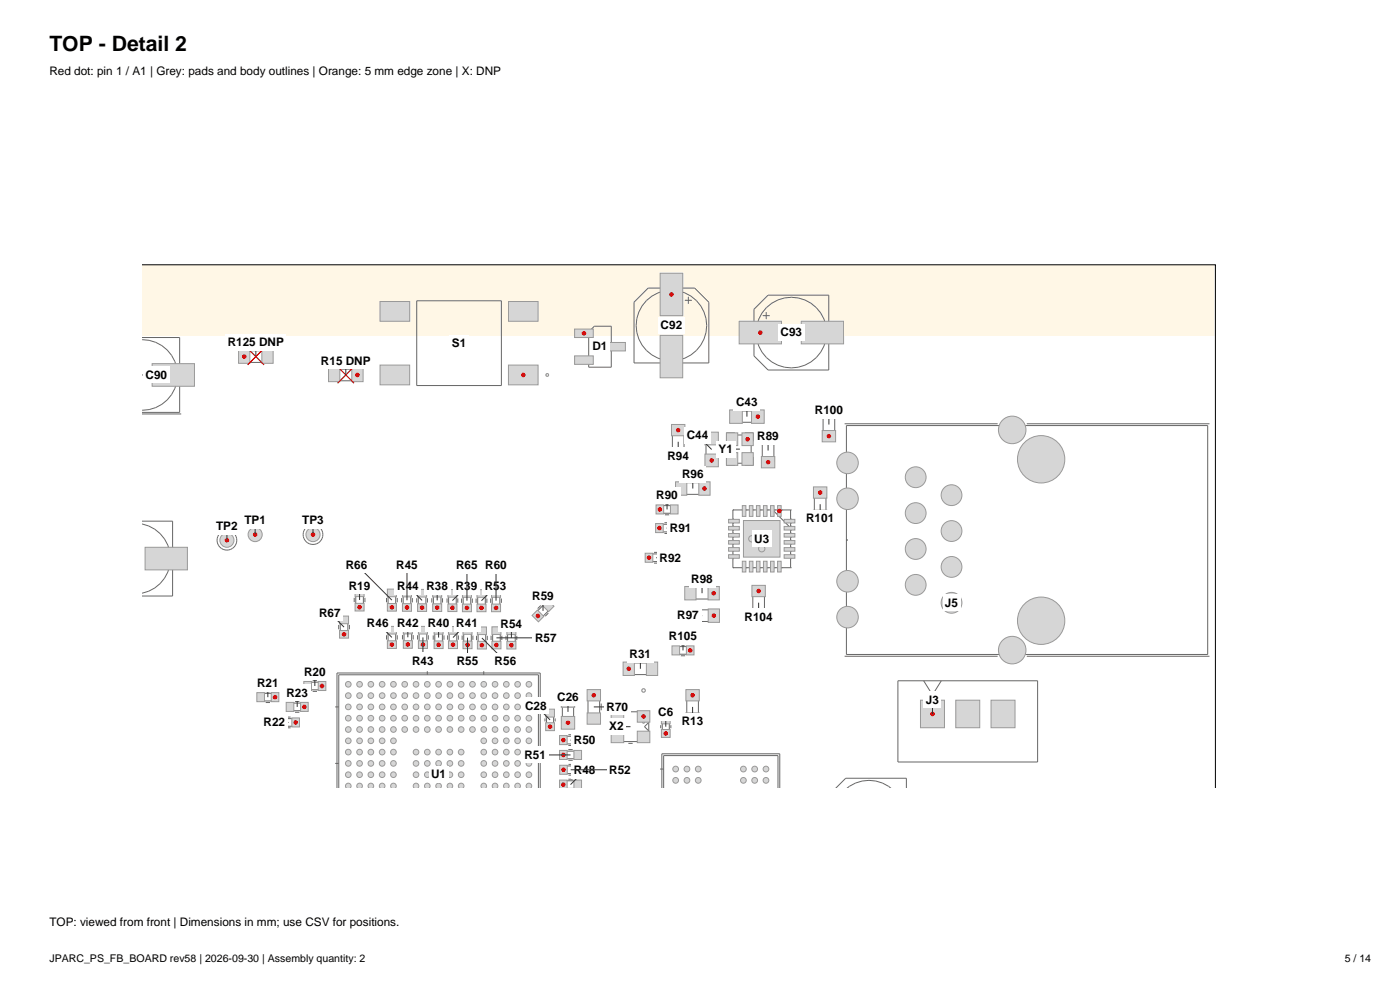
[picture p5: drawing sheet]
<svg xmlns="http://www.w3.org/2000/svg" width="420mm" height="297mm" viewBox="0 0 420 297" stroke-linecap="round" stroke-linejoin="round" font-family="sans-serif">
<defs><g id="words">
<text font-size="6.3" x="14.8" y="15.2">TOP - Detail 2</text>
<g font-size="3.5">
<text x="14.8" y="22.6">Red dot: pin 1 / A1 | Grey: pads and body outlines | Orange: 5 mm edge zone | X: DNP</text>
<text x="198.2" y="98.7">C92</text>
<text x="234.2" y="100.8">C93</text>
<text x="68.3" y="103.8">R125 DNP</text>
<text x="135.6" y="104">S1</text>
<text x="177.7" y="105">D1</text>
<text x="43.7" y="113.5">C90</text>
<text x="96.3" y="109.3">R15 DNP</text>
<text x="220.8" y="121.8">C43</text>
<text x="244.5" y="124.1">R100</text>
<text x="206" y="131.6">C44</text>
<text x="227.2" y="131.9">R89</text>
<text x="200.2" y="137.8">R94</text>
<text x="215.6" y="135.7">Y1</text>
<text x="204.6" y="143.3">R96</text>
<text x="196.9" y="149.6">R90</text>
<text x="64.8" y="158.8">TP2</text>
<text x="73.3" y="157.1">TP1</text>
<text x="90.7" y="157.1">TP3</text>
<text x="201" y="159.4">R91</text>
<text x="241.8" y="156.5">R101</text>
<text x="226.3" y="162.6">U3</text>
<text x="103.7" y="170.4">R66</text>
<text x="118.9" y="170.4">R45</text>
<text x="136.9" y="170.6">R65</text>
<text x="145.6" y="170.6">R60</text>
<text x="197.9" y="168.3">R92</text>
<text x="104.6" y="176.7">R19</text>
<text x="119.2" y="176.8">R44</text>
<text x="127.9" y="176.8">R38</text>
<text x="136.7" y="176.9">R39</text>
<text x="145.4" y="176.9">R53</text>
<text x="159.7" y="180">R59</text>
<text x="207.4" y="174.7">R98</text>
<text x="95.7" y="184.8">R67</text>
<text x="203.2" y="185.6">R97</text>
<text x="223.4" y="186">R104</text>
<text x="283.5" y="181.8">J5</text>
<text x="110.1" y="187.9">R46</text>
<text x="119.1" y="187.9">R42</text>
<text x="128.3" y="188">R40</text>
<text x="136.9" y="188">R41</text>
<text x="150.2" y="188.1">R54</text>
<text x="200.7" y="191.8">R105</text>
<text x="160.5" y="192.3">R57</text>
<text x="188.9" y="197.3">R31</text>
<text x="91.2" y="202.5">R20</text>
<text x="123.6" y="199.2">R43</text>
<text x="137" y="199.3">R55</text>
<text x="148.4" y="199.4">R56</text>
<text x="77.1" y="205.8">R21</text>
<text x="85.9" y="208.8">R23</text>
<text x="157.6" y="212.6">C28</text>
<text x="167.2" y="210.2">C26</text>
<text x="182" y="213">R70</text>
<text x="197.5" y="214.7">C6</text>
<text x="277.8" y="210.9">J3</text>
<text x="79.1" y="217.6">R22</text>
<text x="182.8" y="218.9">X2</text>
<text x="204.5" y="217.2">R13</text>
<text x="157.3" y="227.4">R51</text>
<text x="172.2" y="222.9">R50</text>
<text x="129.3" y="233.3">U1</text>
<text x="172.2" y="232">R48</text>
<text x="182.8" y="231.8">R52</text>
<text x="14.8" y="277.6">TOP: viewed from front | Dimensions in mm; use CSV for positions.</text>
</g>
<g font-size="3.2">
<text x="14.8" y="288.2">JPARC_PS_FB_BOARD rev58 | 2026-09-30 | Assembly quantity: 2</text>
<text x="403.4" y="288.2">5 / 14</text>
</g>
</g></defs>
<path d="M42.6 79.4h322v21.1h-322z" fill-rule="evenodd" fill="#fff7e6"/>
<path d="M42.6 79.4h322v156.6" fill="none" stroke="#000" stroke-width=".3"/>
<path d="M198.2 217.3v.9M198.7 215.7h2.1v4.2h-2.1zM201.3 217.3v.9" fill="none" stroke="#666" stroke-width=".3"/>
<g fill="#d6d6d6" stroke="#999" stroke-width=".3">
<path d="M198.4 218.6h2.6v2.4h-2.6z" fill-rule="evenodd"/>
<path d="M198.4 214.6h2.6v2.3h-2.6z" fill-rule="evenodd"/>
</g>
<circle cx="199.7" cy="219.8" r=".68" fill="#d90000"/>
<path d="M168.7 210h3.4v6.7h-3.4z" fill="none" stroke="#666" stroke-width=".3"/>
<g fill="#d6d6d6" stroke="#999" stroke-width=".3">
<path d="M168.4 214.7h4v3.8h-4z" fill-rule="evenodd"/>
<path d="M168.4 208.2h4v3.8h-4z" fill-rule="evenodd"/>
</g>
<circle cx="170.4" cy="216.6" r=".68" fill="#d90000"/>
<path d="M163.5 215.3v.9M164 213.6h2.1v4.3h-2.1zM166.5 215.3v.9" fill="none" stroke="#666" stroke-width=".3"/>
<g fill="#d6d6d6" stroke="#999" stroke-width=".3">
<path d="M163.7 216.6h2.6v2.4h-2.6z" fill-rule="evenodd"/>
<path d="M163.7 212.5h2.6v2.4h-2.6z" fill-rule="evenodd"/>
</g>
<circle cx="165" cy="217.8" r=".68" fill="#d90000"/>
<path d="M220.7 123.2h6.8v3.4h-6.8z" fill="none" stroke="#666" stroke-width=".3"/>
<g fill="#d6d6d6" stroke="#999" stroke-width=".3">
<path d="M225.5 122.9h3.8v4h-3.8z" fill-rule="evenodd"/>
<path d="M218.9 122.9h3.8v4h-3.8z" fill-rule="evenodd"/>
</g>
<circle cx="227.4" cy="124.9" r=".68" fill="#d90000"/>
<path d="M211.8 131.3h3.4v6.8h-3.4z" fill="none" stroke="#666" stroke-width=".3"/>
<g fill="#d6d6d6" stroke="#999" stroke-width=".3">
<path d="M211.5 136.1h4v3.8h-4z" fill-rule="evenodd"/>
<path d="M211.5 129.5h4v3.8h-4z" fill-rule="evenodd"/>
</g>
<circle cx="213.5" cy="138" r=".68" fill="#d90000"/>
<path d="M42.6 101.2h11.3v22.4h-11.3M42.6 101.8a10.6 10.6 0 0 1 10.7 10.6 10.6 10.6 0 0 1-10.7 10.6M42.6 124.1h11.8" fill="none" stroke="#666" stroke-width=".3"/>
<path d="M45.6 109h12.7v6.8h-12.7z" fill-rule="evenodd" fill="#d6d6d6" stroke="#999" stroke-width=".3"/>
<path d="M42.6 156.2h9.2v22.4h-9.2M42.6 157a10.6 10.6 0 0 1 8.5 10.4 10.6 10.6 0 0 1-8.5 10.4" fill="none" stroke="#666" stroke-width=".3"/>
<path d="M43.5 164h12.7v6.8h-12.7z" fill-rule="evenodd" fill="#d6d6d6" stroke="#999" stroke-width=".3"/>
<g fill="none" stroke="#666" stroke-width=".3">
<path d="M194.4 86.3h14l4.2 4.3v18.2h-22.4v-18.2zM205.4 90h2.2M206.5 88.9v2.2"/>
<circle cx="201.4" cy="97.6" r="10.6"/>
</g>
<g fill="#d6d6d6" stroke="#999" stroke-width=".3">
<path d="M198 81.9h6.8v12.7h-6.8z" fill-rule="evenodd"/>
<path d="M198 100.5h6.8v12.7h-6.8z" fill-rule="evenodd"/>
</g>
<circle cx="201.4" cy="88.2" r=".68" fill="#d90000"/>
<g fill="none" stroke="#666" stroke-width=".3">
<path d="M228.8 94.6h2.1M229.9 93.5v2.2M230.4 88.5h18.2v22.4h-18.2l-4.2-4.2v-14z"/>
<circle cx="237.4" cy="99.7" r="10.6"/>
</g>
<g fill="#d6d6d6" stroke="#999" stroke-width=".3">
<path d="M221.7 96.3h12.7v6.8h-12.7z" fill-rule="evenodd"/>
<path d="M240.4 96.3h12.7v6.8h-12.7z" fill-rule="evenodd"/>
</g>
<circle cx="228.1" cy="99.7" r=".68" fill="#d90000"/>
<path d="M178.3 97.8h5.1v12.2h-6.8v-10.5zM250.9 236l2.8-2.8h18.2v2.8M254.3 236a10.4 10.4 0 0 1 12.7 0" fill="none" stroke="#666" stroke-width=".3"/>
<g fill="#d6d6d6" stroke="#999" stroke-width=".3">
<path d="M172.4 98.6h5.6v2.6h-5.6z" fill-rule="evenodd"/>
<path d="M172.4 106.7h5.6v2.5h-5.6z" fill-rule="evenodd"/>
<path d="M182 102.6h5.6v2.6h-5.6z" fill-rule="evenodd"/>
</g>
<circle cx="175.2" cy="99.9" r=".68" fill="#d90000"/>
<path d="M269.4 204h41.9v24.4h-41.9zM277.1 204l2.6 4.3 2.7-4.3" fill="none" stroke="#666" stroke-width=".3"/>
<g fill="#d6d6d6" stroke="#999" stroke-width=".3">
<path d="M276.1 209.8h7.2v8.3h-7.2z" fill-rule="evenodd"/>
<path d="M286.7 209.8h7.2v8.3h-7.2z" fill-rule="evenodd"/>
<path d="M297.3 209.8h7.2v8.3h-7.2z" fill-rule="evenodd"/>
</g>
<circle cx="279.7" cy="214" r=".68" fill="#d90000"/>
<path d="M253.4 127h45.9M253.9 127.5h108.4v68.6h-108.4zM308 127h54.8M253.9 161.8h.1M253.4 196.7h45.9M308 196.7h54.8" fill="none" stroke="#666" stroke-width=".3"/>
<g fill="#d6d6d6" stroke="#999" stroke-width=".3">
<circle cx="312.3" cy="186" r="7.1"/>
<circle cx="312.3" cy="137.6" r="7.1"/>
<circle cx="285.5" cy="180.7" r="3.1"/>
<circle cx="274.7" cy="175.3" r="3.1"/>
<circle cx="285.5" cy="169.9" r="3.1"/>
<circle cx="274.7" cy="164.5" r="3.1"/>
<circle cx="285.5" cy="159.2" r="3.1"/>
<circle cx="274.7" cy="153.8" r="3.1"/>
<circle cx="285.5" cy="148.4" r="3.1"/>
<circle cx="274.7" cy="143" r="3.1"/>
<circle cx="254.3" cy="185" r="3.2"/>
<circle cx="254.3" cy="174.2" r="3.2"/>
<circle cx="254.3" cy="149.5" r="3.2"/>
<circle cx="254.3" cy="138.7" r="3.2"/>
<circle cx="303.7" cy="194.8" r="4.1"/>
<circle cx="303.7" cy="128.8" r="4.1"/>
</g>
<path d="M206 208.5h3.5v6.7h-3.5z" fill="none" stroke="#666" stroke-width=".3"/>
<g fill="#d6d6d6" stroke="#999" stroke-width=".3">
<path d="M205.8 206.7h4v3.4h-4z" fill-rule="evenodd"/>
<path d="M205.8 213.7h4v3.3h-4z" fill-rule="evenodd"/>
</g>
<circle cx="207.8" cy="208.4" r=".68" fill="#d90000"/>
<path d="M100.4 110.6h6.7v3.5h-6.7z" fill="none" stroke="#666" stroke-width=".3"/>
<g fill="#d6d6d6" stroke="#999" stroke-width=".3">
<path d="M105.5 110.4h3.4v4h-3.4z" fill-rule="evenodd"/>
<path d="M98.6 110.4h3.3v4h-3.3z" fill-rule="evenodd"/>
</g>
<circle cx="107.2" cy="112.4" r=".68" fill="#d90000"/>
<path d="M101.3 109.9l4.9 4.9M106.2 109.9l-4.9 4.9" fill="none" stroke="#c00" stroke-width=".35"/>
<path d="M106.3 179.2v1.3M106.7 177.6h2.3v4.4h-2.3zM109.5 179.2v1.3" fill="none" stroke="#666" stroke-width=".3"/>
<g fill="#d6d6d6" stroke="#999" stroke-width=".3">
<path d="M106.5 180.8h2.7v2.3h-2.7z" fill-rule="evenodd"/>
<path d="M106.5 176.5h2.7v2.3h-2.7z" fill-rule="evenodd"/>
</g>
<circle cx="107.9" cy="182" r=".68" fill="#d90000"/>
<path d="M92.2 204.5h4.5v2.2h-4.5zM93.8 204h1.3M93.8 207.2h1.3" fill="none" stroke="#666" stroke-width=".3"/>
<g fill="#d6d6d6" stroke="#999" stroke-width=".3">
<path d="M95.5 204.2h2.3v2.7h-2.3z" fill-rule="evenodd"/>
<path d="M91.1 204.2h2.3v2.7h-2.3z" fill-rule="evenodd"/>
</g>
<circle cx="96.6" cy="205.6" r=".68" fill="#d90000"/>
<path d="M78.1 207.8h4.5v2.3h-4.5zM79.7 207.3h1.3M79.7 210.5h1.3" fill="none" stroke="#666" stroke-width=".3"/>
<g fill="#d6d6d6" stroke="#999" stroke-width=".3">
<path d="M81.4 207.6h2.3v2.7h-2.3z" fill-rule="evenodd"/>
<path d="M77.1 207.6h2.2v2.7h-2.2z" fill-rule="evenodd"/>
</g>
<circle cx="82.5" cy="208.9" r=".68" fill="#d90000"/>
<path d="M84.3 215.4h4.5v2.3h-4.5zM85.9 214.9h1.3M85.9 218.1h1.3" fill="none" stroke="#666" stroke-width=".3"/>
<g fill="#d6d6d6" stroke="#999" stroke-width=".3">
<path d="M87.6 215.2h2.2v2.7h-2.2z" fill-rule="evenodd"/>
<path d="M83.2 215.2h2.3v2.7h-2.3z" fill-rule="evenodd"/>
</g>
<circle cx="88.7" cy="216.5" r=".68" fill="#d90000"/>
<path d="M86.9 210.7h4.5v2.3h-4.5zM88.5 210.3h1.3M88.5 213.5h1.3" fill="none" stroke="#666" stroke-width=".3"/>
<g fill="#d6d6d6" stroke="#999" stroke-width=".3">
<path d="M90.2 210.5h2.3v2.7h-2.3z" fill-rule="evenodd"/>
<path d="M85.9 210.5h2.2v2.7h-2.2z" fill-rule="evenodd"/>
</g>
<circle cx="91.3" cy="211.9" r=".68" fill="#d90000"/>
<path d="M188.7 198.7h6.8v3.5h-6.8zM191.1 198.2h2" fill="none" stroke="#666" stroke-width=".3"/>
<g fill="#d6d6d6" stroke="#999" stroke-width=".3">
<path d="M186.9 198.4h3.4v4h-3.4z" fill-rule="evenodd"/>
<path d="M193.9 198.4h3.4v4h-3.4z" fill-rule="evenodd"/>
</g>
<circle cx="188.6" cy="200.4" r=".68" fill="#d90000"/>
<path d="M129.5 179.3v1.3M130 177.7h2.3v4.5h-2.3zM132.8 179.3v1.3" fill="none" stroke="#666" stroke-width=".3"/>
<g fill="#d6d6d6" stroke="#999" stroke-width=".3">
<path d="M129.8 181h2.7v2.2h-2.7z" fill-rule="evenodd"/>
<path d="M129.8 176.6h2.7v2.3h-2.7z" fill-rule="evenodd"/>
</g>
<circle cx="131.2" cy="182.1" r=".68" fill="#d90000"/>
<path d="M134.1 179.3v1.3M134.6 177.8h2.3v4.4h-2.3zM137.3 179.3v1.3" fill="none" stroke="#666" stroke-width=".3"/>
<g fill="#d6d6d6" stroke="#999" stroke-width=".3">
<path d="M134.4 181h2.7v2.3h-2.7z" fill-rule="evenodd"/>
<path d="M134.4 176.7h2.7v2.3h-2.7z" fill-rule="evenodd"/>
</g>
<circle cx="135.7" cy="182.1" r=".68" fill="#d90000"/>
<path d="M130 190.4v1.3M130.4 188.9h2.3v4.4h-2.3zM133.2 190.4v1.3" fill="none" stroke="#666" stroke-width=".3"/>
<g fill="#d6d6d6" stroke="#999" stroke-width=".3">
<path d="M130.2 192.1h2.7v2.3h-2.7z" fill-rule="evenodd"/>
<path d="M130.2 187.8h2.7v2.3h-2.7z" fill-rule="evenodd"/>
</g>
<circle cx="131.6" cy="193.2" r=".68" fill="#d90000"/>
<path d="M134.3 190.4v1.3M134.8 188.9h2.2v4.4h-2.2zM137.5 190.4v1.3" fill="none" stroke="#666" stroke-width=".3"/>
<g fill="#d6d6d6" stroke="#999" stroke-width=".3">
<path d="M134.5 192.1h2.8v2.3h-2.8z" fill-rule="evenodd"/>
<path d="M134.5 187.8h2.8v2.3h-2.8z" fill-rule="evenodd"/>
</g>
<circle cx="135.9" cy="193.2" r=".68" fill="#d90000"/>
<path d="M120.7 190.3v1.3M121.2 188.8h2.3v4.4h-2.3zM124 190.3v1.3" fill="none" stroke="#666" stroke-width=".3"/>
<g fill="#d6d6d6" stroke="#999" stroke-width=".3">
<path d="M121 192h2.7v2.3h-2.7z" fill-rule="evenodd"/>
<path d="M121 187.7h2.7v2.3h-2.7z" fill-rule="evenodd"/>
</g>
<circle cx="122.3" cy="193.1" r=".68" fill="#d90000"/>
<path d="M125.3 190.4v1.3M125.7 188.8h2.3v4.5h-2.3zM128.5 190.4v1.3" fill="none" stroke="#666" stroke-width=".3"/>
<g fill="#d6d6d6" stroke="#999" stroke-width=".3">
<path d="M125.5 192h2.7v2.3h-2.7z" fill-rule="evenodd"/>
<path d="M125.5 187.7h2.7v2.3h-2.7z" fill-rule="evenodd"/>
</g>
<circle cx="126.9" cy="193.2" r=".68" fill="#d90000"/>
<path d="M125 179.3v1.3M125.5 177.7h2.3v4.5h-2.3zM128.2 179.3v1.3" fill="none" stroke="#666" stroke-width=".3"/>
<g fill="#d6d6d6" stroke="#999" stroke-width=".3">
<path d="M125.3 181h2.7v2.2h-2.7z" fill-rule="evenodd"/>
<path d="M125.3 176.6h2.7v2.3h-2.7z" fill-rule="evenodd"/>
</g>
<circle cx="126.6" cy="182.1" r=".68" fill="#d90000"/>
<path d="M120.5 179.2v1.3M121 177.7h2.2v4.4h-2.2zM123.7 179.2v1.3" fill="none" stroke="#666" stroke-width=".3"/>
<g fill="#d6d6d6" stroke="#999" stroke-width=".3">
<path d="M120.7 180.9h2.7v2.3h-2.7z" fill-rule="evenodd"/>
<path d="M120.7 176.6h2.7v2.3h-2.7z" fill-rule="evenodd"/>
</g>
<circle cx="122.1" cy="182.1" r=".68" fill="#d90000"/>
<path d="M116 190.4v1.3M116.4 188.8h2.3v4.5h-2.3zM119.2 190.4v1.3" fill="none" stroke="#666" stroke-width=".3"/>
<g fill="#d6d6d6" stroke="#999" stroke-width=".3">
<path d="M116.2 192h2.7v2.3h-2.7z" fill-rule="evenodd"/>
<path d="M116.2 187.7h2.7v2.3h-2.7z" fill-rule="evenodd"/>
</g>
<circle cx="117.6" cy="193.2" r=".68" fill="#d90000"/>
<path d="M168.9 236v-2h4.5v2M170.5 233.5h1.3" fill="none" stroke="#666" stroke-width=".3"/>
<g fill="#d6d6d6" stroke="#999" stroke-width=".3">
<path d="M167.9 233.8h2.2v2.2h-2.2z" fill-rule="evenodd"/>
<path d="M172.2 233.8h2.3v2.2h-2.3z" fill-rule="evenodd"/>
</g>
<circle cx="169" cy="235.1" r=".68" fill="#d90000"/>
<path d="M168.9 220.7h4.5v2.3h-4.5zM170.5 220.2h1.3M170.5 223.4h1.3" fill="none" stroke="#666" stroke-width=".3"/>
<g fill="#d6d6d6" stroke="#999" stroke-width=".3">
<path d="M167.9 220.5h2.2v2.7h-2.2z" fill-rule="evenodd"/>
<path d="M172.2 220.5h2.3v2.7h-2.3z" fill-rule="evenodd"/>
</g>
<circle cx="169" cy="221.8" r=".68" fill="#d90000"/>
<path d="M168.9 225.1h4.5v2.3h-4.5zM170.5 224.6h1.3M170.5 227.9h1.3" fill="none" stroke="#666" stroke-width=".3"/>
<g fill="#d6d6d6" stroke="#999" stroke-width=".3">
<path d="M167.9 224.9h2.2v2.7h-2.2z" fill-rule="evenodd"/>
<path d="M172.2 224.9h2.3v2.7h-2.3z" fill-rule="evenodd"/>
</g>
<circle cx="169" cy="226.3" r=".68" fill="#d90000"/>
<path d="M169 229.6h4.4v2.2h-4.4zM170.6 229.1h1.3M170.6 232.3h1.3" fill="none" stroke="#666" stroke-width=".3"/>
<g fill="#d6d6d6" stroke="#999" stroke-width=".3">
<path d="M167.9 229.3h2.3v2.8h-2.3z" fill-rule="evenodd"/>
<path d="M172.2 229.3h2.3v2.8h-2.3z" fill-rule="evenodd"/>
</g>
<circle cx="169" cy="230.7" r=".68" fill="#d90000"/>
<path d="M142.8 179.4v1.3M143.3 177.8h2.3v4.4h-2.3zM146.1 179.4v1.3" fill="none" stroke="#666" stroke-width=".3"/>
<g fill="#d6d6d6" stroke="#999" stroke-width=".3">
<path d="M143.1 181h2.7v2.3h-2.7z" fill-rule="evenodd"/>
<path d="M143.1 176.7h2.7v2.3h-2.7z" fill-rule="evenodd"/>
</g>
<circle cx="144.4" cy="182.2" r=".68" fill="#d90000"/>
<path d="M151.8 190.5v1.4M152.3 189h2.3v4.4h-2.3zM155 190.5v1.4" fill="none" stroke="#666" stroke-width=".3"/>
<g fill="#d6d6d6" stroke="#999" stroke-width=".3">
<path d="M152.1 192.2h2.7v2.3h-2.7z" fill-rule="evenodd"/>
<path d="M152.1 187.9h2.7v2.3h-2.7z" fill-rule="evenodd"/>
</g>
<circle cx="153.4" cy="193.4" r=".68" fill="#d90000"/>
<path d="M138.6 190.5v1.3M139.1 188.9h2.3v4.4h-2.3zM141.9 190.5v1.3" fill="none" stroke="#666" stroke-width=".3"/>
<g fill="#d6d6d6" stroke="#999" stroke-width=".3">
<path d="M138.9 192.1h2.7v2.3h-2.7z" fill-rule="evenodd"/>
<path d="M138.9 187.8h2.7v2.3h-2.7z" fill-rule="evenodd"/>
</g>
<circle cx="140.3" cy="193.3" r=".68" fill="#d90000"/>
<path d="M143 190.5v1.4M143.4 189h2.3v4.4h-2.3zM146.2 190.5v1.4" fill="none" stroke="#666" stroke-width=".3"/>
<g fill="#d6d6d6" stroke="#999" stroke-width=".3">
<path d="M143.2 192.2h2.7v2.3h-2.7z" fill-rule="evenodd"/>
<path d="M143.2 187.9h2.7v2.3h-2.7z" fill-rule="evenodd"/>
</g>
<circle cx="144.6" cy="193.4" r=".68" fill="#d90000"/>
<path d="M147.3 190.5v1.3M147.8 188.9h2.3v4.5h-2.3zM150.5 190.5v1.3" fill="none" stroke="#666" stroke-width=".3"/>
<g fill="#d6d6d6" stroke="#999" stroke-width=".3">
<path d="M147.6 192.2h2.7v2.3h-2.7z" fill-rule="evenodd"/>
<path d="M147.6 187.9h2.7v2.2h-2.7z" fill-rule="evenodd"/>
</g>
<circle cx="148.9" cy="193.3" r=".68" fill="#d90000"/>
<path d="M162.2 181.5l-.9 .9M163.7 180.7l1.6 1.6-3.2 3.2-1.6-1.7zM164.5 183.7l-.9 1" fill="none" stroke="#666" stroke-width=".3"/>
<g fill="#d6d6d6" stroke="#999" stroke-width=".3">
<path d="M159.6 184.4l1.6-1.6 1.9 1.9-1.6 1.7z" fill-rule="evenodd"/>
<path d="M162.7 181.4l1.6-1.6 1.9 1.9-1.6 1.6z" fill-rule="evenodd"/>
</g>
<circle cx="161.4" cy="184.6" r=".68" fill="#d90000"/>
<path d="M147.2 179.4v1.3M147.7 177.8h2.3v4.4h-2.3zM150.4 179.4v1.3" fill="none" stroke="#666" stroke-width=".3"/>
<g fill="#d6d6d6" stroke="#999" stroke-width=".3">
<path d="M147.5 181h2.7v2.3h-2.7z" fill-rule="evenodd"/>
<path d="M147.5 176.7h2.7v2.3h-2.7z" fill-rule="evenodd"/>
</g>
<circle cx="148.8" cy="182.2" r=".68" fill="#d90000"/>
<path d="M138.5 179.4v1.3M138.9 177.8h2.3v4.4h-2.3zM141.7 179.4v1.3" fill="none" stroke="#666" stroke-width=".3"/>
<g fill="#d6d6d6" stroke="#999" stroke-width=".3">
<path d="M138.7 181h2.7v2.3h-2.7z" fill-rule="evenodd"/>
<path d="M138.7 176.7h2.7v2.3h-2.7z" fill-rule="evenodd"/>
</g>
<circle cx="140.1" cy="182.2" r=".68" fill="#d90000"/>
<path d="M116 179.2v1.3M116.4 177.6h2.3v4.5h-2.3zM119.2 179.2v1.3" fill="none" stroke="#666" stroke-width=".3"/>
<g fill="#d6d6d6" stroke="#999" stroke-width=".3">
<path d="M116.2 180.9h2.7v2.3h-2.7z" fill-rule="evenodd"/>
<path d="M116.2 176.6h2.7v2.2h-2.7z" fill-rule="evenodd"/>
</g>
<circle cx="117.6" cy="182" r=".68" fill="#d90000"/>
<path d="M101.6 187.3v1.3M102.1 185.7h2.3v4.5h-2.3zM104.8 187.3v1.3" fill="none" stroke="#666" stroke-width=".3"/>
<g fill="#d6d6d6" stroke="#999" stroke-width=".3">
<path d="M101.9 189h2.7v2.2h-2.7z" fill-rule="evenodd"/>
<path d="M101.9 184.6h2.7v2.3h-2.7z" fill-rule="evenodd"/>
</g>
<circle cx="103.2" cy="190.1" r=".68" fill="#d90000"/>
<path d="M176.4 208.5h3.5v6.7h-3.5zM180.4 210.9v2" fill="none" stroke="#666" stroke-width=".3"/>
<g fill="#d6d6d6" stroke="#999" stroke-width=".3">
<path d="M176.1 206.7h4.1v3.4h-4.1z" fill-rule="evenodd"/>
<path d="M176.1 213.7h4.1v3.3h-4.1z" fill-rule="evenodd"/>
</g>
<circle cx="178.1" cy="208.4" r=".68" fill="#d90000"/>
<path d="M228.7 131.6h3.5v6.8h-3.5z" fill="none" stroke="#666" stroke-width=".3"/>
<g fill="#d6d6d6" stroke="#999" stroke-width=".3">
<path d="M228.4 136.8h4v3.4h-4z" fill-rule="evenodd"/>
<path d="M228.4 129.8h4v3.4h-4z" fill-rule="evenodd"/>
</g>
<circle cx="230.4" cy="138.5" r=".68" fill="#d90000"/>
<path d="M197.9 151.5h4.4v2.3h-4.4zM199.5 151.1h1.3M199.5 154.3h1.3" fill="none" stroke="#666" stroke-width=".3"/>
<g fill="#d6d6d6" stroke="#999" stroke-width=".3">
<path d="M196.8 151.3h2.3v2.7h-2.3z" fill-rule="evenodd"/>
<path d="M201.1 151.3h2.3v2.7h-2.3z" fill-rule="evenodd"/>
</g>
<circle cx="198" cy="152.7" r=".68" fill="#d90000"/>
<path d="M197.8 157.1h4.4v2.3h-4.4zM199.3 156.7h1.3M199.3 159.9h1.3" fill="none" stroke="#666" stroke-width=".3"/>
<g fill="#d6d6d6" stroke="#999" stroke-width=".3">
<path d="M196.7 156.9h2.3v2.7h-2.3z" fill-rule="evenodd"/>
<path d="M201 156.9h2.3v2.7h-2.3z" fill-rule="evenodd"/>
</g>
<circle cx="197.8" cy="158.3" r=".68" fill="#d90000"/>
<path d="M194.6 166h4.5v2.3h-4.5zM196.2 165.5h1.3M196.2 168.8h1.3" fill="none" stroke="#666" stroke-width=".3"/>
<g fill="#d6d6d6" stroke="#999" stroke-width=".3">
<path d="M193.6 165.8h2.2v2.7h-2.2z" fill-rule="evenodd"/>
<path d="M197.9 165.8h2.3v2.7h-2.3z" fill-rule="evenodd"/>
</g>
<circle cx="194.7" cy="167.2" r=".68" fill="#d90000"/>
<path d="M201.7 129h3.5v6.8h-3.5z" fill="none" stroke="#666" stroke-width=".3"/>
<g fill="#d6d6d6" stroke="#999" stroke-width=".3">
<path d="M201.4 127.2h4.1v3.4h-4.1z" fill-rule="evenodd"/>
<path d="M201.4 134.2h4.1v3.4h-4.1z" fill-rule="evenodd"/>
</g>
<circle cx="203.5" cy="128.9" r=".68" fill="#d90000"/>
<path d="M204.5 144.7h6.7v3.5h-6.7z" fill="none" stroke="#666" stroke-width=".3"/>
<g fill="#d6d6d6" stroke="#999" stroke-width=".3">
<path d="M209.6 144.4h3.4v4h-3.4z" fill-rule="evenodd"/>
<path d="M202.7 144.4h3.3v4h-3.3z" fill-rule="evenodd"/>
</g>
<circle cx="211.3" cy="146.4" r=".68" fill="#d90000"/>
<path d="M207.3 182.8h6.7v3.5h-6.7z" fill="none" stroke="#666" stroke-width=".3"/>
<g fill="#d6d6d6" stroke="#999" stroke-width=".3">
<path d="M212.5 182.5h3.3v4h-3.3z" fill-rule="evenodd"/>
<path d="M205.5 182.5h3.4v4h-3.4z" fill-rule="evenodd"/>
</g>
<circle cx="214.1" cy="184.5" r=".68" fill="#d90000"/>
<path d="M207.2 176h6.8v3.5h-6.8z" fill="none" stroke="#666" stroke-width=".3"/>
<g fill="#d6d6d6" stroke="#999" stroke-width=".3">
<path d="M212.4 175.8h3.4v4h-3.4z" fill-rule="evenodd"/>
<path d="M205.4 175.8h3.4v4h-3.4z" fill-rule="evenodd"/>
</g>
<circle cx="214.1" cy="177.8" r=".68" fill="#d90000"/>
<path d="M246.9 123.8h3.5v6.8h-3.5z" fill="none" stroke="#666" stroke-width=".3"/>
<g fill="#d6d6d6" stroke="#999" stroke-width=".3">
<path d="M246.7 129h4v3.4h-4z" fill-rule="evenodd"/>
<path d="M246.7 122h4v3.4h-4z" fill-rule="evenodd"/>
</g>
<circle cx="248.7" cy="130.7" r=".68" fill="#d90000"/>
<path d="M244.3 147.7h3.5v6.8h-3.5z" fill="none" stroke="#666" stroke-width=".3"/>
<g fill="#d6d6d6" stroke="#999" stroke-width=".3">
<path d="M244 145.9h4.1v3.4h-4.1z" fill-rule="evenodd"/>
<path d="M244 152.9h4.1v3.4h-4.1z" fill-rule="evenodd"/>
</g>
<circle cx="246" cy="147.6" r=".68" fill="#d90000"/>
<path d="M225.8 177.2h3.5v6.8h-3.5z" fill="none" stroke="#666" stroke-width=".3"/>
<g fill="#d6d6d6" stroke="#999" stroke-width=".3">
<path d="M225.6 175.4h4v3.4h-4z" fill-rule="evenodd"/>
<path d="M225.6 182.4h4v3.4h-4z" fill-rule="evenodd"/>
</g>
<circle cx="227.6" cy="177.1" r=".68" fill="#d90000"/>
<path d="M202.7 193.8h4.4v2.3h-4.4zM204.2 193.3h1.3M204.2 196.5h1.3" fill="none" stroke="#666" stroke-width=".3"/>
<g fill="#d6d6d6" stroke="#999" stroke-width=".3">
<path d="M205.9 193.6h2.3v2.7h-2.3z" fill-rule="evenodd"/>
<path d="M201.6 193.6h2.3v2.7h-2.3z" fill-rule="evenodd"/>
</g>
<circle cx="207.1" cy="194.9" r=".68" fill="#d90000"/>
<path d="M73.4 105.1h6.7v3.5h-6.7z" fill="none" stroke="#666" stroke-width=".3"/>
<g fill="#d6d6d6" stroke="#999" stroke-width=".3">
<path d="M71.6 104.9h3.4v4h-3.4z" fill-rule="evenodd"/>
<path d="M78.6 104.9h3.3v4h-3.3z" fill-rule="evenodd"/>
</g>
<circle cx="73.3" cy="106.9" r=".68" fill="#d90000"/>
<path d="M74.3 104.4l4.9 4.9M79.2 104.4l-4.9 4.9" fill="none" stroke="#c00" stroke-width=".35"/>
<path d="M125 90.2h25.4v25.4h-25.4zM163.8 112.5a.42 .42 0 0 1 .4-.5 .42 .42 0 0 1 .4 .5M163.8 112.5v.1M163.8 112.6l.4 .2 .3-.2M164.6 112.5l-.1 .1" fill="none" stroke="#666" stroke-width=".3"/>
<g fill="#d6d6d6" stroke="#999" stroke-width=".3">
<path d="M152.5 109.4h8.9v5.9h-8.9z" fill-rule="evenodd"/>
<path d="M152.5 90.4h8.9v5.9h-8.9z" fill-rule="evenodd"/>
<path d="M114 109.4h8.9v5.9h-8.9z" fill-rule="evenodd"/>
<path d="M114 90.4h8.9v5.9h-8.9z" fill-rule="evenodd"/>
</g>
<circle cx="157" cy="112.4" r=".68" fill="#d90000"/>
<circle cx="76.5" cy="160.2" r="2.12" fill="#d6d6d6" stroke="#999" stroke-width=".3"/>
<circle cx="76.5" cy="160.2" r=".68" fill="#d90000"/>
<circle cx="68.1" cy="161.9" r="2.96" fill="none" stroke="#666" stroke-width=".3"/>
<circle cx="68.1" cy="161.9" r="2.12" fill="#d6d6d6" stroke="#999" stroke-width=".3"/>
<circle cx="68.1" cy="161.9" r=".68" fill="#d90000"/>
<circle cx="93.9" cy="160.2" r="2.96" fill="none" stroke="#666" stroke-width=".3"/>
<circle cx="93.9" cy="160.2" r="2.12" fill="#d6d6d6" stroke="#999" stroke-width=".3"/>
<circle cx="93.9" cy="160.2" r=".68" fill="#d90000"/>
<path d="M100.6 211.9h1M128.2 201.2v1M145.1 201.2v1M100.6 228.8h1M101.1 236v-34.3h61v34.3M101.6 236v-33.8h59.9v33.8" fill="none" stroke="#666" stroke-width=".3"/>
<g fill="#d6d6d6" stroke="#999" stroke-width=".3">
<path d="M158.1 235a.8 .8 0 0 1 1.1-.1 .8 .8 0 0 1 .1 1.1h-1.2a.7 .7 0 0 1 0-1z" fill-rule="evenodd"/>
<path d="M154.7 235a.8 .8 0 0 1 1.1-.1 .8 .8 0 0 1 .1 1.1h-1.2a.7 .7 0 0 1 0-1z" fill-rule="evenodd"/>
<path d="M151.3 235a.8 .8 0 0 1 1.1-.1 .8 .8 0 0 1 .1 1.1h-1.2a.7 .7 0 0 1 0-1z" fill-rule="evenodd"/>
<path d="M147.9 235a.8 .8 0 0 1 1.1-.1 .8 .8 0 0 1 .1 1.1h-1.2a.7 .7 0 0 1 0-1z" fill-rule="evenodd"/>
<path d="M144.5 235a.8 .8 0 0 1 1.2-.1 .8 .8 0 0 1 0 1.1h-1.2a.7 .7 0 0 1 0-1z" fill-rule="evenodd"/>
<path d="M137.8 235a.8 .8 0 0 1 1.1-.1 .8 .8 0 0 1 0 1.1h-1.1a.7 .7 0 0 1 0-1z" fill-rule="evenodd"/>
<path d="M134.4 235a.8 .8 0 0 1 1.1-.1 .8 .8 0 0 1 .1 1.1h-1.2a.7 .7 0 0 1 0-1z" fill-rule="evenodd"/>
<path d="M131 235a.8 .8 0 0 1 1.1-.1 .8 .8 0 0 1 .1 1.1h-1.2a.7 .7 0 0 1 0-1z" fill-rule="evenodd"/>
<path d="M127.6 235a.8 .8 0 0 1 1.1-.1 .8 .8 0 0 1 .1 1.1h-1.2a.7 .7 0 0 1 0-1z" fill-rule="evenodd"/>
<path d="M124.2 235a.8 .8 0 0 1 1.1-.1 .8 .8 0 0 1 .1 1.1h-1.2a.7 .7 0 0 1 0-1z" fill-rule="evenodd"/>
<path d="M117.4 235a.8 .8 0 0 1 1.2-.1 .8 .8 0 0 1 0 1.1h-1.2a.7 .7 0 0 1 0-1z" fill-rule="evenodd"/>
<path d="M114 235a.8 .8 0 0 1 1.2-.1 .8 .8 0 0 1 0 1.1h-1.2a.7 .7 0 0 1 0-1z" fill-rule="evenodd"/>
<path d="M110.7 235a.8 .8 0 0 1 1.1-.1 .8 .8 0 0 1 .1 1.1h-1.2a.7 .7 0 0 1 0-1z" fill-rule="evenodd"/>
<path d="M107.3 235a.8 .8 0 0 1 1.1-.1 .8 .8 0 0 1 .1 1.1h-1.2a.7 .7 0 0 1 0-1z" fill-rule="evenodd"/>
<path d="M103.9 235a.8 .8 0 0 1 1.1-.1 .8 .8 0 0 1 .1 1.1h-1.2a.7 .7 0 0 1 0-1z" fill-rule="evenodd"/>
<circle cx="158.7" cy="232.2" r=".85"/>
<circle cx="155.3" cy="232.2" r=".85"/>
<circle cx="151.9" cy="232.2" r=".85"/>
<circle cx="148.5" cy="232.2" r=".85"/>
<circle cx="145.1" cy="232.2" r=".85"/>
<circle cx="138.4" cy="232.2" r=".85"/>
<circle cx="135" cy="232.2" r=".85"/>
<circle cx="131.6" cy="232.2" r=".85"/>
<circle cx="128.2" cy="232.2" r=".85"/>
<circle cx="124.8" cy="232.2" r=".85"/>
<circle cx="118" cy="232.2" r=".85"/>
<circle cx="114.6" cy="232.2" r=".85"/>
<circle cx="111.3" cy="232.2" r=".85"/>
<circle cx="107.9" cy="232.2" r=".85"/>
<circle cx="104.5" cy="232.2" r=".85"/>
<circle cx="158.7" cy="228.8" r=".85"/>
<circle cx="155.3" cy="228.8" r=".85"/>
<circle cx="151.9" cy="228.8" r=".85"/>
<circle cx="148.5" cy="228.8" r=".85"/>
<circle cx="145.1" cy="228.8" r=".85"/>
<circle cx="138.4" cy="228.8" r=".85"/>
<circle cx="135" cy="228.8" r=".85"/>
<circle cx="131.6" cy="228.8" r=".85"/>
<circle cx="128.2" cy="228.8" r=".85"/>
<circle cx="124.8" cy="228.8" r=".85"/>
<circle cx="118" cy="228.8" r=".85"/>
<circle cx="114.6" cy="228.8" r=".85"/>
<circle cx="111.3" cy="228.8" r=".85"/>
<circle cx="107.9" cy="228.8" r=".85"/>
<circle cx="104.5" cy="228.8" r=".85"/>
<circle cx="158.7" cy="225.4" r=".85"/>
<circle cx="155.3" cy="225.4" r=".85"/>
<circle cx="151.9" cy="225.4" r=".85"/>
<circle cx="148.5" cy="225.4" r=".85"/>
<circle cx="145.1" cy="225.4" r=".85"/>
<circle cx="138.4" cy="225.4" r=".85"/>
<circle cx="135" cy="225.4" r=".85"/>
<circle cx="131.6" cy="225.4" r=".85"/>
<circle cx="128.2" cy="225.4" r=".85"/>
<circle cx="124.8" cy="225.4" r=".85"/>
<circle cx="118" cy="225.4" r=".85"/>
<circle cx="114.6" cy="225.4" r=".85"/>
<circle cx="111.3" cy="225.4" r=".85"/>
<circle cx="107.9" cy="225.4" r=".85"/>
<circle cx="104.5" cy="225.4" r=".85"/>
<circle cx="158.7" cy="222" r=".85"/>
<circle cx="155.3" cy="222" r=".85"/>
<circle cx="151.9" cy="222" r=".85"/>
<circle cx="148.5" cy="222" r=".85"/>
<circle cx="145.1" cy="222" r=".85"/>
<circle cx="118" cy="222" r=".85"/>
<circle cx="114.6" cy="222" r=".85"/>
<circle cx="111.3" cy="222" r=".85"/>
<circle cx="107.9" cy="222" r=".85"/>
<circle cx="104.5" cy="222" r=".85"/>
<circle cx="158.7" cy="218.6" r=".85"/>
<circle cx="155.3" cy="218.6" r=".85"/>
<circle cx="151.9" cy="218.6" r=".85"/>
<circle cx="148.5" cy="218.6" r=".85"/>
<circle cx="145.1" cy="218.6" r=".85"/>
<circle cx="141.7" cy="218.6" r=".85"/>
<circle cx="138.4" cy="218.6" r=".85"/>
<circle cx="135" cy="218.6" r=".85"/>
<circle cx="131.6" cy="218.6" r=".85"/>
<circle cx="128.2" cy="218.6" r=".85"/>
<circle cx="124.8" cy="218.6" r=".85"/>
<circle cx="121.4" cy="218.6" r=".85"/>
<circle cx="118" cy="218.6" r=".85"/>
<circle cx="114.6" cy="218.6" r=".85"/>
<circle cx="111.3" cy="218.6" r=".85"/>
<circle cx="107.9" cy="218.6" r=".85"/>
<circle cx="104.5" cy="218.6" r=".85"/>
<circle cx="158.7" cy="215.2" r=".85"/>
<circle cx="155.3" cy="215.2" r=".85"/>
<circle cx="151.9" cy="215.2" r=".85"/>
<circle cx="148.5" cy="215.2" r=".85"/>
<circle cx="145.1" cy="215.2" r=".85"/>
<circle cx="141.7" cy="215.2" r=".85"/>
<circle cx="138.4" cy="215.2" r=".85"/>
<circle cx="135" cy="215.2" r=".85"/>
<circle cx="131.6" cy="215.2" r=".85"/>
<circle cx="128.2" cy="215.2" r=".85"/>
<circle cx="124.8" cy="215.2" r=".85"/>
<circle cx="121.4" cy="215.2" r=".85"/>
<circle cx="118" cy="215.2" r=".85"/>
<circle cx="114.6" cy="215.2" r=".85"/>
<circle cx="111.3" cy="215.2" r=".85"/>
<circle cx="107.9" cy="215.2" r=".85"/>
<circle cx="104.5" cy="215.2" r=".85"/>
<circle cx="158.7" cy="211.9" r=".85"/>
<circle cx="155.3" cy="211.9" r=".85"/>
<circle cx="151.9" cy="211.9" r=".85"/>
<circle cx="148.5" cy="211.9" r=".85"/>
<circle cx="145.1" cy="211.9" r=".85"/>
<circle cx="141.7" cy="211.9" r=".85"/>
<circle cx="138.4" cy="211.9" r=".85"/>
<circle cx="135" cy="211.9" r=".85"/>
<circle cx="131.6" cy="211.9" r=".85"/>
<circle cx="128.2" cy="211.9" r=".85"/>
<circle cx="124.8" cy="211.9" r=".85"/>
<circle cx="121.4" cy="211.9" r=".85"/>
<circle cx="118" cy="211.9" r=".85"/>
<circle cx="114.6" cy="211.9" r=".85"/>
<circle cx="111.3" cy="211.9" r=".85"/>
<circle cx="107.9" cy="211.9" r=".85"/>
<circle cx="104.5" cy="211.9" r=".85"/>
<circle cx="158.7" cy="208.5" r=".85"/>
<circle cx="155.3" cy="208.5" r=".85"/>
<circle cx="151.9" cy="208.5" r=".85"/>
<circle cx="148.5" cy="208.5" r=".85"/>
<circle cx="145.1" cy="208.5" r=".85"/>
<circle cx="141.7" cy="208.5" r=".85"/>
<circle cx="138.4" cy="208.5" r=".85"/>
<circle cx="135" cy="208.5" r=".85"/>
<circle cx="131.6" cy="208.5" r=".85"/>
<circle cx="128.2" cy="208.5" r=".85"/>
<circle cx="124.8" cy="208.5" r=".85"/>
<circle cx="121.4" cy="208.5" r=".85"/>
<circle cx="118" cy="208.5" r=".85"/>
<circle cx="114.6" cy="208.5" r=".85"/>
<circle cx="111.3" cy="208.5" r=".85"/>
<circle cx="107.9" cy="208.5" r=".85"/>
<circle cx="104.5" cy="208.5" r=".85"/>
<circle cx="158.7" cy="205.1" r=".85"/>
<circle cx="155.3" cy="205.1" r=".85"/>
<circle cx="151.9" cy="205.1" r=".85"/>
<circle cx="148.5" cy="205.1" r=".85"/>
<circle cx="145.1" cy="205.1" r=".85"/>
<circle cx="141.7" cy="205.1" r=".85"/>
<circle cx="138.4" cy="205.1" r=".85"/>
<circle cx="135" cy="205.1" r=".85"/>
<circle cx="131.6" cy="205.1" r=".85"/>
<circle cx="128.2" cy="205.1" r=".85"/>
<circle cx="124.8" cy="205.1" r=".85"/>
<circle cx="121.4" cy="205.1" r=".85"/>
<circle cx="118" cy="205.1" r=".85"/>
<circle cx="114.6" cy="205.1" r=".85"/>
<circle cx="111.3" cy="205.1" r=".85"/>
<circle cx="107.9" cy="205.1" r=".85"/>
<circle cx="104.5" cy="205.1" r=".85"/>
</g>
<path d="M198 230.5h1.1M198.6 236v-10.1h35.3v10.1M199.1 236v-9.5h34.3v9.5" fill="none" stroke="#666" stroke-width=".3"/>
<g fill="#d6d6d6" stroke="#999" stroke-width=".3">
<circle cx="229.8" cy="233.9" r=".86"/>
<circle cx="226.4" cy="233.9" r=".86"/>
<circle cx="223" cy="233.9" r=".86"/>
<circle cx="209.5" cy="233.9" r=".86"/>
<circle cx="206.1" cy="233.9" r=".86"/>
<circle cx="202.7" cy="233.9" r=".86"/>
<circle cx="229.8" cy="230.5" r=".86"/>
<circle cx="226.4" cy="230.5" r=".86"/>
<circle cx="223" cy="230.5" r=".86"/>
<circle cx="209.5" cy="230.5" r=".86"/>
<circle cx="206.1" cy="230.5" r=".86"/>
<circle cx="202.7" cy="230.5" r=".86"/>
</g>
<g fill="none" stroke="#666" stroke-width=".3">
<path d="M219.9 152.8h.1M219.9 155.5h.1M219.9 156.8h.1M219.9 157.7h.1M219.9 159h.1M219.9 159.8h.1M219.9 152.8v17.3M219.9 152.8h17.3M222.6 152.8h.1M223.9 152.8h.1M224.7 152.8h.1M226 152.8h.1"/>
<path d="M226.8 152.8h.1M228.1 152.8h.1M228.9 152.8h.1M230.2 152.8h.1M231.1 152.8h.1M231.8 152.8l5.4 5.4M232.3 152.8h.1M233.2 152.8h.1M234.5 152.8h.1M237.2 152.8h.1M237.2 155.5h.1M237.2 156.8h.1"/>
<path d="M237.2 157.7h.1M237.2 159h.1M237.2 159.8h.1M237.2 152.8v17.3M219.9 161.1h.1M219.9 161.9h.1M219.9 163.2h.1M219.9 164h.1M219.9 165.3h.1M219.9 166.1h.1M219.9 167.4h.1M219.9 170.1h.1"/>
<path d="M219.9 170.1h17.3M222.6 170.1h.1M223.9 170.1h.1M224.7 170.1h.1M226 170.1h.1M226.8 170.1h.1M228.1 170.1h.1M228.9 170.1h.1M230.2 170.1h.1M231.1 170.1h.1M232.3 170.1h.1M233.2 170.1h.1"/>
<path d="M234.5 170.1h.1M237.2 161.1h.1M237.2 161.9h.1M237.2 163.2h.1M237.2 164h.1M237.2 165.3h.1M237.2 166.1h.1M237.2 167.4h.1M237.2 170.1h.1"/>
</g>
<g fill="#d6d6d6" stroke="#999" stroke-width=".3">
<path d="M233.3 151.5h1.1v3.3h-1.1z" fill-rule="evenodd"/>
<path d="M231.2 151.5h1v3.3h-1z" fill-rule="evenodd"/>
<path d="M229 151.5h1.1v3.3h-1.1z" fill-rule="evenodd"/>
<path d="M226.9 151.5h1.1v3.3h-1.1z" fill-rule="evenodd"/>
<path d="M224.8 151.5h1.1v3.3h-1.1z" fill-rule="evenodd"/>
<path d="M222.7 151.5h1.1v3.3h-1.1z" fill-rule="evenodd"/>
<path d="M218.6 155.7h3.2v1h-3.2z" fill-rule="evenodd"/>
<path d="M218.6 157.8h3.2v1h-3.2z" fill-rule="evenodd"/>
<path d="M218.6 159.9h3.2v1.1h-3.2z" fill-rule="evenodd"/>
<path d="M218.6 162h3.2v1.1h-3.2z" fill-rule="evenodd"/>
<path d="M218.6 164.1h3.2v1.1h-3.2z" fill-rule="evenodd"/>
<path d="M218.6 166.2h3.2v1.1h-3.2z" fill-rule="evenodd"/>
<path d="M222.7 168.2h1.1v3.2h-1.1z" fill-rule="evenodd"/>
<path d="M224.8 168.2h1.1v3.2h-1.1z" fill-rule="evenodd"/>
<path d="M226.9 168.2h1.1v3.2h-1.1z" fill-rule="evenodd"/>
<path d="M229 168.2h1.1v3.2h-1.1z" fill-rule="evenodd"/>
<path d="M231.2 168.2h1v3.2h-1z" fill-rule="evenodd"/>
<path d="M233.3 168.2h1.1v3.2h-1.1z" fill-rule="evenodd"/>
<path d="M235.2 166.2h3.3v1.1h-3.3z" fill-rule="evenodd"/>
<path d="M235.2 164.1h3.3v1.1h-3.3z" fill-rule="evenodd"/>
<path d="M235.2 162h3.3v1.1h-3.3z" fill-rule="evenodd"/>
<path d="M235.2 159.9h3.3v1.1h-3.3z" fill-rule="evenodd"/>
<path d="M235.2 157.8h3.3v1h-3.3z" fill-rule="evenodd"/>
<path d="M235.2 155.7h3.3v1h-3.3z" fill-rule="evenodd"/>
<path d="M223 156h11v11h-11z" fill-rule="evenodd"/>
<circle cx="228.5" cy="158.5" r=".95"/>
<circle cx="231.5" cy="161.5" r=".95"/>
<circle cx="225.6" cy="161.5" r=".95"/>
<circle cx="228.5" cy="164.4" r=".95"/>
</g>
<circle cx="233.8" cy="153.1" r=".68" fill="#d90000"/>
<g fill="none" stroke="#666" stroke-width=".3">
<path d="M183.7 213.3h10.9v8.9h-10.9zM192.8 216.5v.1M192.8 216.6l.1 .1M192.8 216.3v.2M192.8 216.2v.1M192.9 216.7l.1 .1M192.9 216.1l-.1 .1M193 216.1h-.1M193 216.1l.4 .4M193.2 216.7l-.2 .1M193.3 216.7h-.1M193.4 216.6l-.1 .1"/>
<path d="M193.4 216.5v.1M194.6 216.5l-1.3 1.3 1.3 1.3M188.5 222.8h1.3"/>
<circle cx="193.1" cy="206.9" r=".54"/>
</g>
<g fill="#d6d6d6" stroke="#999" stroke-width=".3">
<path d="M191.2 213h3.7v3.4h-3.7z" fill-rule="evenodd"/>
<path d="M183.4 213h3.7v3.4h-3.7z" fill-rule="evenodd"/>
<path d="M183.4 219.1h3.7v3.5h-3.7z" fill-rule="evenodd"/>
<path d="M191.2 219.1h3.7v3.5h-3.7z" fill-rule="evenodd"/>
</g>
<circle cx="193.1" cy="214.7" r=".68" fill="#d90000"/>
<path d="M217.9 136.9v2.6h2.6M218.6 130.4h6.7v8.4h-6.7zM220.5 129.7h-2.6v2.6M223.4 129.7h2.6v2.6M226 136.9v2.6h-2.6" fill="none" stroke="#666" stroke-width=".3"/>
<g fill="#d6d6d6" stroke="#999" stroke-width=".3">
<path d="M222.6 129.7h3.4v3.8h-3.4z" fill-rule="evenodd"/>
<path d="M222.6 135.7h3.4v3.8h-3.4z" fill-rule="evenodd"/>
<path d="M217.9 135.7h3.4v3.8h-3.4z" fill-rule="evenodd"/>
<path d="M217.9 129.7h3.4v3.8h-3.4z" fill-rule="evenodd"/>
</g>
<circle cx="224.3" cy="131.6" r=".68" fill="#d90000"/>
<g fill="#fff">
<path d="M282.8 178.2h5.3v4.9h-5.3z" fill-rule="evenodd"/>
<path d="M128.6 229.7h5.9v4.9h-5.9z" fill-rule="evenodd"/>
<path d="M134.9 100.4h5.7v4.9h-5.7z" fill-rule="evenodd"/>
</g>
<path d="M279.7 209.7v4.3" fill="none" stroke="#333" stroke-width=".3"/>
<g fill="#fff">
<path d="M277.1 207.3h5.3v4.9h-5.3z" fill-rule="evenodd"/>
<path d="M197.5 95.1h7.9v4.9h-7.9z" fill-rule="evenodd"/>
</g>
<path d="M42.7 112.4h4.2" fill="none" stroke="#333" stroke-width=".3"/>
<g fill="#fff">
<path d="M43 109.9h7.9v4.9h-7.9z" fill-rule="evenodd"/>
<path d="M233.5 97.2h7.9v4.9h-7.9z" fill-rule="evenodd"/>
<path d="M225.6 159h5.9v5h-5.9z" fill-rule="evenodd"/>
</g>
<path d="M184.9 217.8h4.3" fill="none" stroke="#333" stroke-width=".3"/>
<g fill="#fff">
<path d="M182.1 215.3h5.7v5h-5.7z" fill-rule="evenodd"/>
<path d="M177 101.4h6v5h-6z" fill-rule="evenodd"/>
</g>
<path d="M217.7 134.6h4.3" fill="none" stroke="#333" stroke-width=".3"/>
<path d="M214.9 132.1h5.7v5h-5.7z" fill-rule="evenodd" fill="#fff"/>
<path d="M192.1 196.2v4.2" fill="none" stroke="#333" stroke-width=".3"/>
<path d="M188.2 193.7h7.9v5h-7.9z" fill-rule="evenodd" fill="#fff"/>
<path d="M207.8 142.2v4.2" fill="none" stroke="#333" stroke-width=".3"/>
<path d="M203.9 139.7h7.9v4.9h-7.9z" fill-rule="evenodd" fill="#fff"/>
<path d="M206.4 184.5h4.3" fill="none" stroke="#333" stroke-width=".3"/>
<path d="M202.5 182h7.9v5h-7.9z" fill-rule="evenodd" fill="#fff"/>
<path d="M210.6 173.5v4.3" fill="none" stroke="#333" stroke-width=".3"/>
<path d="M206.7 171.1h7.9v4.9h-7.9z" fill-rule="evenodd" fill="#fff"/>
<path d="M76.8 102.6v4.3" fill="none" stroke="#333" stroke-width=".3"/>
<path d="M67.6 100.2h18.3v4.9h-18.3z" fill-rule="evenodd" fill="#fff"/>
<path d="M103.7 108.1v4.3" fill="none" stroke="#333" stroke-width=".3"/>
<path d="M95.6 105.7h16.3v4.9h-16.3z" fill-rule="evenodd" fill="#fff"/>
<path d="M224.1 120.6v4.3" fill="none" stroke="#333" stroke-width=".3"/>
<path d="M220.1 118.2h7.9v4.9h-7.9z" fill-rule="evenodd" fill="#fff"/>
<path d="M170.4 209.1v4.2" fill="none" stroke="#333" stroke-width=".3"/>
<path d="M166.5 206.6h7.8v5h-7.8z" fill-rule="evenodd" fill="#fff"/>
<path d="M209.3 130.5l4.2 4.2" fill="none" stroke="#333" stroke-width=".3"/>
<path d="M205.3 128h7.9v4.9h-7.9z" fill-rule="evenodd" fill="#fff"/>
<path d="M246 151.1v4.2" fill="none" stroke="#333" stroke-width=".3"/>
<path d="M241.1 152.9h9.9v4.9h-9.9z" fill-rule="evenodd" fill="#fff"/>
<path d="M227.6 180.6v4.3" fill="none" stroke="#333" stroke-width=".3"/>
<path d="M222.7 182.4h9.8v4.9h-9.8z" fill-rule="evenodd" fill="#fff"/>
<path d="M207.8 211.9v4.2" fill="none" stroke="#333" stroke-width=".3"/>
<path d="M203.8 213.6h7.9v5h-7.9z" fill-rule="evenodd" fill="#fff"/>
<path d="M178.1 211.9h7.1" fill="none" stroke="#333" stroke-width=".3"/>
<path d="M181.3 209.4h7.8v4.9h-7.8z" fill-rule="evenodd" fill="#fff"/>
<path d="M230.4 130.8v4.2" fill="none" stroke="#333" stroke-width=".3"/>
<path d="M226.5 128.3h7.9v5h-7.9z" fill-rule="evenodd" fill="#fff"/>
<path d="M248.7 123v4.2" fill="none" stroke="#333" stroke-width=".3"/>
<path d="M243.8 120.5h9.8v5h-9.8z" fill-rule="evenodd" fill="#fff"/>
<path d="M203.5 132.4v4.2" fill="none" stroke="#333" stroke-width=".3"/>
<path d="M199.5 134.2h7.9v4.9h-7.9z" fill-rule="evenodd" fill="#fff"/>
<path d="M76.5 156v4.2" fill="none" stroke="#333" stroke-width=".3"/>
<path d="M72.6 153.5h7.9v4.9h-7.9z" fill-rule="evenodd" fill="#fff"/>
<path d="M68.1 157.7v4.2" fill="none" stroke="#333" stroke-width=".3"/>
<path d="M64.1 155.2h7.9v4.9h-7.9z" fill-rule="evenodd" fill="#fff"/>
<path d="M93.9 156v4.2" fill="none" stroke="#333" stroke-width=".3"/>
<path d="M90 153.5h7.8v4.9h-7.8z" fill-rule="evenodd" fill="#fff"/>
<path d="M162.9 178.8v4.3" fill="none" stroke="#333" stroke-width=".3"/>
<path d="M159 176.4h7.8v4.9h-7.8z" fill-rule="evenodd" fill="#fff"/>
<path d="M204.9 190.7v4.2" fill="none" stroke="#333" stroke-width=".3"/>
<path d="M200 188.2h9.8v5h-9.8z" fill-rule="evenodd" fill="#fff"/>
<path d="M107.9 175.6v4.2" fill="none" stroke="#333" stroke-width=".3"/>
<path d="M103.9 173.1h7.9v4.9h-7.9z" fill-rule="evenodd" fill="#fff"/>
<path d="M94.5 201.4v4.2" fill="none" stroke="#333" stroke-width=".3"/>
<path d="M90.5 198.9h7.9v4.9h-7.9z" fill-rule="evenodd" fill="#fff"/>
<path d="M80.4 204.7v4.2" fill="none" stroke="#333" stroke-width=".3"/>
<path d="M76.4 202.2h7.9v5h-7.9z" fill-rule="evenodd" fill="#fff"/>
<path d="M82.3 216.5h4.2" fill="none" stroke="#333" stroke-width=".3"/>
<path d="M78.4 214h7.8v5h-7.8z" fill-rule="evenodd" fill="#fff"/>
<path d="M89.2 207.6v4.3" fill="none" stroke="#333" stroke-width=".3"/>
<path d="M85.2 205.2h7.9v4.9h-7.9z" fill-rule="evenodd" fill="#fff"/>
<path d="M131.2 175.7v4.2" fill="none" stroke="#333" stroke-width=".3"/>
<path d="M127.2 173.2h7.9v5h-7.9z" fill-rule="evenodd" fill="#fff"/>
<path d="M140 175.7l-4.3 4.3" fill="none" stroke="#333" stroke-width=".3"/>
<path d="M136 173.3h7.9v4.9h-7.9z" fill-rule="evenodd" fill="#fff"/>
<path d="M131.6 186.8v4.3" fill="none" stroke="#333" stroke-width=".3"/>
<path d="M127.6 184.4h7.9v4.9h-7.9z" fill-rule="evenodd" fill="#fff"/>
<path d="M140.1 186.8l-4.2 4.3" fill="none" stroke="#333" stroke-width=".3"/>
<path d="M136.2 184.4h7.9v4.9h-7.9z" fill-rule="evenodd" fill="#fff"/>
<path d="M122.3 186.8v4.2" fill="none" stroke="#333" stroke-width=".3"/>
<path d="M118.4 184.3h7.9v4.9h-7.9z" fill-rule="evenodd" fill="#fff"/>
<path d="M126.9 191v7.1" fill="none" stroke="#333" stroke-width=".3"/>
<path d="M122.9 195.6h7.9v5h-7.9z" fill-rule="evenodd" fill="#fff"/>
<path d="M122.4 175.7l4.2 4.2" fill="none" stroke="#333" stroke-width=".3"/>
<path d="M118.5 173.2h7.8v5h-7.8z" fill-rule="evenodd" fill="#fff"/>
<path d="M122.1 169.3v10.6" fill="none" stroke="#333" stroke-width=".3"/>
<path d="M118.2 166.8h7.8v5h-7.8z" fill-rule="evenodd" fill="#fff"/>
<path d="M113.3 186.8l4.3 4.2" fill="none" stroke="#333" stroke-width=".3"/>
<path d="M109.4 184.3h7.9v5h-7.9z" fill-rule="evenodd" fill="#fff"/>
<path d="M175.4 230.9l-4.2 4.2" fill="none" stroke="#333" stroke-width=".3"/>
<path d="M171.5 228.4h7.8v5h-7.8z" fill-rule="evenodd" fill="#fff"/>
<path d="M171.2 221.8h4.2" fill="none" stroke="#333" stroke-width=".3"/>
<path d="M171.5 219.3h7.8v5h-7.8z" fill-rule="evenodd" fill="#fff"/>
<path d="M160.6 226.3h10.6" fill="none" stroke="#333" stroke-width=".3"/>
<path d="M156.6 223.8h7.9v4.9h-7.9z" fill-rule="evenodd" fill="#fff"/>
<path d="M171.2 230.7h14.8" fill="none" stroke="#333" stroke-width=".3"/>
<path d="M182.1 228.2h7.9v5h-7.9z" fill-rule="evenodd" fill="#fff"/>
<path d="M148.7 175.8l-4.3 4.2" fill="none" stroke="#333" stroke-width=".3"/>
<path d="M144.7 173.3h7.9v5h-7.9z" fill-rule="evenodd" fill="#fff"/>
<path d="M153.4 187v4.2" fill="none" stroke="#333" stroke-width=".3"/>
<path d="M149.5 184.5h7.9v4.9h-7.9z" fill-rule="evenodd" fill="#fff"/>
<path d="M140.3 191.1v7.1" fill="none" stroke="#333" stroke-width=".3"/>
<path d="M136.3 195.7h7.9v4.9h-7.9z" fill-rule="evenodd" fill="#fff"/>
<path d="M144.6 191.2l7 7.1" fill="none" stroke="#333" stroke-width=".3"/>
<path d="M147.7 195.8h7.9v4.9h-7.9z" fill-rule="evenodd" fill="#fff"/>
<path d="M148.9 191.2h14.9" fill="none" stroke="#333" stroke-width=".3"/>
<path d="M159.8 188.7h7.9v4.9h-7.9z" fill-rule="evenodd" fill="#fff"/>
<path d="M148.8 169.4v10.6" fill="none" stroke="#333" stroke-width=".3"/>
<path d="M144.9 167h7.8v4.9h-7.8z" fill-rule="evenodd" fill="#fff"/>
<path d="M140.1 169.4v10.6" fill="none" stroke="#333" stroke-width=".3"/>
<path d="M136.1 167h7.9v4.9h-7.9z" fill-rule="evenodd" fill="#fff"/>
<path d="M107 169.3l10.6 10.6" fill="none" stroke="#333" stroke-width=".3"/>
<path d="M103 166.8h7.9v4.9h-7.9z" fill-rule="evenodd" fill="#fff"/>
<path d="M99 183.7l4.2 4.2" fill="none" stroke="#333" stroke-width=".3"/>
<path d="M95 181.2h7.9v5h-7.9z" fill-rule="evenodd" fill="#fff"/>
<path d="M200.1 148.4v4.3" fill="none" stroke="#333" stroke-width=".3"/>
<path d="M196.2 146h7.9v4.9h-7.9z" fill-rule="evenodd" fill="#fff"/>
<path d="M200 158.3h4.2" fill="none" stroke="#333" stroke-width=".3"/>
<path d="M200.3 155.8h7.9v4.9h-7.9z" fill-rule="evenodd" fill="#fff"/>
<path d="M196.9 167.2h4.2" fill="none" stroke="#333" stroke-width=".3"/>
<path d="M197.1 164.7h7.9v4.9h-7.9z" fill-rule="evenodd" fill="#fff"/>
<path d="M160.8 211.5l4.2 4.3" fill="none" stroke="#333" stroke-width=".3"/>
<path d="M156.8 209.1h7.9v4.9h-7.9z" fill-rule="evenodd" fill="#fff"/>
<path d="M199.7 213.6v4.2" fill="none" stroke="#333" stroke-width=".3"/>
<path d="M196.8 211.1h5.9v4.9h-5.9z" fill-rule="evenodd" fill="#fff"/>
<use href="#words"/>
</svg>
